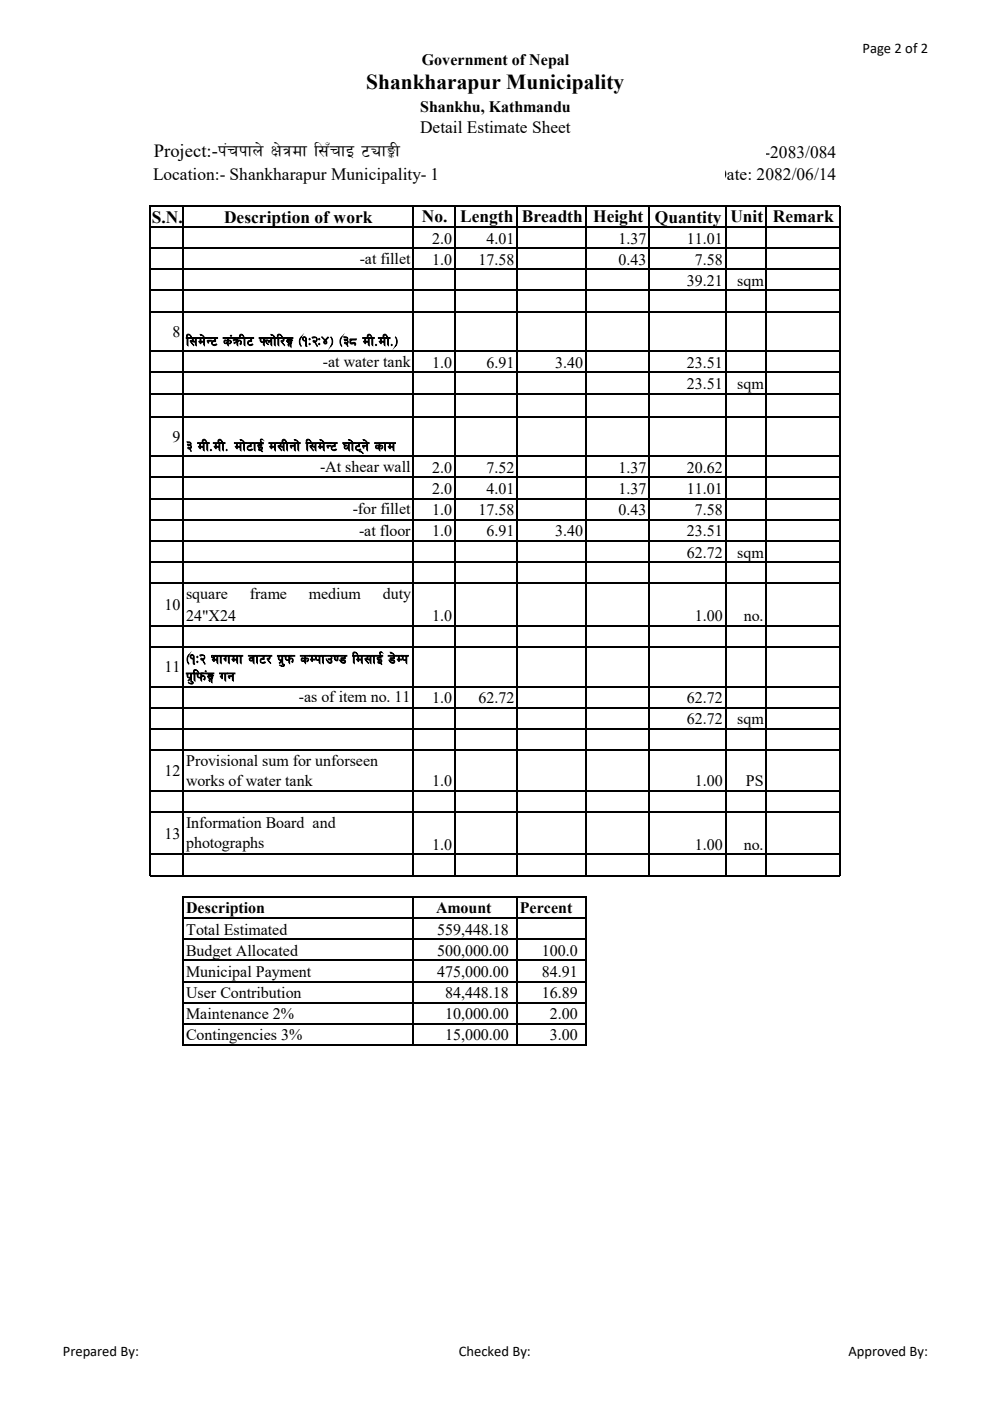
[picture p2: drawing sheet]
<svg xmlns="http://www.w3.org/2000/svg" width="210mm" height="297mm" viewBox="0 0 210 297" stroke-linecap="round" stroke-linejoin="round" font-family="sans-serif">
<defs><g id="words">
<g font-size="4.5">
<text x="77.6" y="18.9">Shankharapur Municipality</text>
<text x="46.2" y="33.2">k+rkfn] If]qdf l;FrfO 6ØfÍL</text>
</g>
<text font-size="3.9" x="32.6" y="33.2">Project:-</text>
<g font-size="3.7">
<text x="89" y="28.2">Detail Estimate Sheet</text>
<text x="154.5" y="33.4">F.Y.:-2083/084</text>
<text x="32.4" y="38.1">Location:- Shankharapur Municipality- 1</text>
<text x="151.4" y="38.1">Date: 2082/06/14</text>
<text x="32.2" y="47.2">S.N.</text>
<text x="47.5" y="47.3">Description of work</text>
<text x="89.4" y="47.1">No.</text>
<text x="97.5" y="47.1">Length</text>
<text x="110.6" y="47.1">Breadth</text>
<text x="125.7" y="47.1">Height</text>
<text x="138.8" y="47.2">Quantity</text>
<text x="154.8" y="47.1">Unit</text>
<text x="163.7" y="47">Remark</text>
</g>
<g font-size="3.4">
<text x="89.4" y="13.7">Government of Nepal</text>
<text x="89" y="23.7">Shankhu, Kathmandu</text>
<text x="91.6" y="51.6">2.0</text>
<text x="103.1" y="51.6">4.01</text>
<text x="131" y="51.6">1.37</text>
<text x="145.5" y="51.6">11.01</text>
<text x="76.2" y="55.9">-at fillet</text>
<text x="91.6" y="56.1">1.0</text>
<text x="101.4" y="56.1">17.58</text>
<text x="131" y="56.1">0.43</text>
<text x="147.2" y="56.1">7.58</text>
<text x="145.5" y="60.6">39.21</text>
<text x="156.2" y="60.6">sqm</text>
<text x="36.5" y="71.4">8</text>
<text x="39.5" y="73.2">l;d]G6 s+qmL6 ˆnf]l/Ë -!M@M$_ -#* dL=dL=_</text>
<text x="68.4" y="77.8">-at water tank</text>
<text x="91.6" y="77.9">1.0</text>
<text x="103.1" y="77.9">6.91</text>
<text x="117.6" y="77.9">3.40</text>
<text x="145.5" y="77.9">23.51</text>
<text x="145.5" y="82.4">23.51</text>
<text x="156.2" y="82.4">sqm</text>
<text x="36.5" y="93.6">9</text>
<text x="39.5" y="95.5"># dL=dL= df]6fO{ d;Lgf] l;d]G6 3f]6\g] sfd</text>
<text x="67.8" y="100">-At shear wall</text>
<text x="91.6" y="100.2">2.0</text>
<text x="103.1" y="100.2">7.52</text>
<text x="131" y="100.2">1.37</text>
<text x="145.5" y="100.2">20.62</text>
<text x="91.6" y="104.7">2.0</text>
<text x="103.1" y="104.7">4.01</text>
<text x="131" y="104.7">1.37</text>
<text x="145.5" y="104.7">11.01</text>
<text x="74.7" y="109">-for fillet</text>
<text x="76.1" y="113.5">-at floor</text>
<text x="91.6" y="109.2">1.0</text>
<text x="91.6" y="113.7">1.0</text>
<text x="101.4" y="109.2">17.58</text>
<text x="103.1" y="113.7">6.91</text>
<text x="117.6" y="113.7">3.40</text>
<text x="131" y="109.2">0.43</text>
<text x="145.5" y="113.7">23.51</text>
<text x="147.2" y="109.2">7.58</text>
<text x="145.5" y="118.2">62.72</text>
<text x="156.2" y="118.2">sqm</text>
<text x="34.8" y="129.3">10</text>
<text x="39.4" y="127">square</text>
<text x="39.4" y="131.7">24&quot;X24</text>
<text x="52.9" y="127">frame</text>
<text x="65.5" y="127">medium</text>
<text x="81.1" y="127">duty</text>
<text x="91.6" y="131.7">1.0</text>
<text x="147.2" y="131.7">1.00</text>
<text x="157.6" y="131.7">no.</text>
<text x="34.8" y="142.5">11</text>
<text x="39.5" y="140.6">-!M@ efudf jf6/ k|'km sDkfp08 ld;fO{ 8]Dk</text>
<text x="39.5" y="144.3">k|'lkm+Ë ug</text>
<text x="63.3" y="148.9">-as of item no. 11</text>
<text x="91.6" y="149">1.0</text>
<text x="101.4" y="149">62.72</text>
<text x="145.5" y="149">62.72</text>
<text x="145.5" y="153.5">62.72</text>
<text x="156.2" y="153.5">sqm</text>
<text x="34.8" y="164.4">12</text>
<text x="39.4" y="162.3">Provisional sum for unforseen</text>
<text x="39.4" y="166.6">works of water tank</text>
<text x="91.6" y="166.6">1.0</text>
<text x="147.2" y="166.6">1.00</text>
<text x="158" y="166.6">PS</text>
<text x="34.8" y="177.7">13</text>
<text x="39.4" y="175.4">Information Board and</text>
<text x="39.4" y="179.7">photographs</text>
<text x="91.6" y="180.1">1.0</text>
<text x="147.2" y="180.1">1.00</text>
<text x="157.6" y="180.1">no.</text>
<text x="39.4" y="193.6">Description</text>
<text x="92.4" y="193.6">Amount</text>
<text x="110.2" y="193.6">Percent</text>
<text x="39.4" y="198.1">Total Estimated</text>
<text x="39.4" y="202.5">Budget Allocated</text>
<text x="92.6" y="198.1">559,448.18</text>
<text x="92.6" y="202.5">500,000.00</text>
<text x="114.8" y="202.5">100.0</text>
<text x="39.4" y="207">Municipal Payment</text>
<text x="92.6" y="207">475,000.00</text>
<text x="114.8" y="207">84.91</text>
<text x="39.4" y="211.5">User Contribution</text>
<text x="94.3" y="211.5">84,448.18</text>
<text x="114.8" y="211.5">16.89</text>
<text x="39.4" y="216">Maintenance 2%</text>
<text x="39.4" y="220.5">Contingencies 3%</text>
<text x="94.3" y="216">10,000.00</text>
<text x="94.3" y="220.5">15,000.00</text>
<text x="116.5" y="216">2.00</text>
<text x="116.5" y="220.5">3.00</text>
</g>
<g font-size="3.1">
<text x="182.8" y="11.3">Page 2 of 2</text>
<text x="13.3" y="287.5">Prepared By:</text>
<text x="97.2" y="287.5">Checked By:</text>
<text x="179.8" y="287.5">Approved By:</text>
</g>
</g></defs>
<g fill="none" stroke="#000" stroke-width=".25">
<path d="M31.8 43.5v142.2M31.9 43.6h146.1M31.9 48.1h146.1M31.9 52.6h146.1M31.9 57.1h146.1M38.8 43.7v142M87.5 43.7v142M96.4 43.7v142M124.1 43.7v142M137.6 43.7v142M153.7 43.7v142M162.4 43.7v142"/>
<path d="M177.9 43.7v142M31.9 61.6h146.1M31.9 66h146.1M31.9 74.4h146.1M31.9 78.9h146.1M31.9 83.4h146.1M31.9 88.3h146.1M31.9 96.7h146.1M31.9 105.7h146.1M31.9 110.2h146.1M31.9 114.7h146.1M31.9 119.1h146.1"/>
<path d="M31.9 123.6h146.1M31.9 132.6h146.1M31.9 137.1h146.1M31.9 145.5h146.1M31.9 150h146.1M31.9 154.5h146.1M31.9 159h146.1M31.9 167.6h146.1M31.9 172.1h146.1M31.9 181.1h146.1M31.9 185.6h146.1M38.8 189.9v31.7"/>
<path d="M39 190.1h85.3M39 194.5h85.3M39 199h85.3M87.5 190.2v31.4M124.1 190.2v31.4M39 203.5h85.3M39 208h85.3M39 212.5h85.3M39 217h85.3M39 221.5h85.3"/>
</g>
<path d="M109.6 43.7v142M31.9 101.2h146.1M109.6 190.2v31.4" fill="none" stroke="#000" stroke-width=".26"/>
<use href="#words"/>
</svg>
